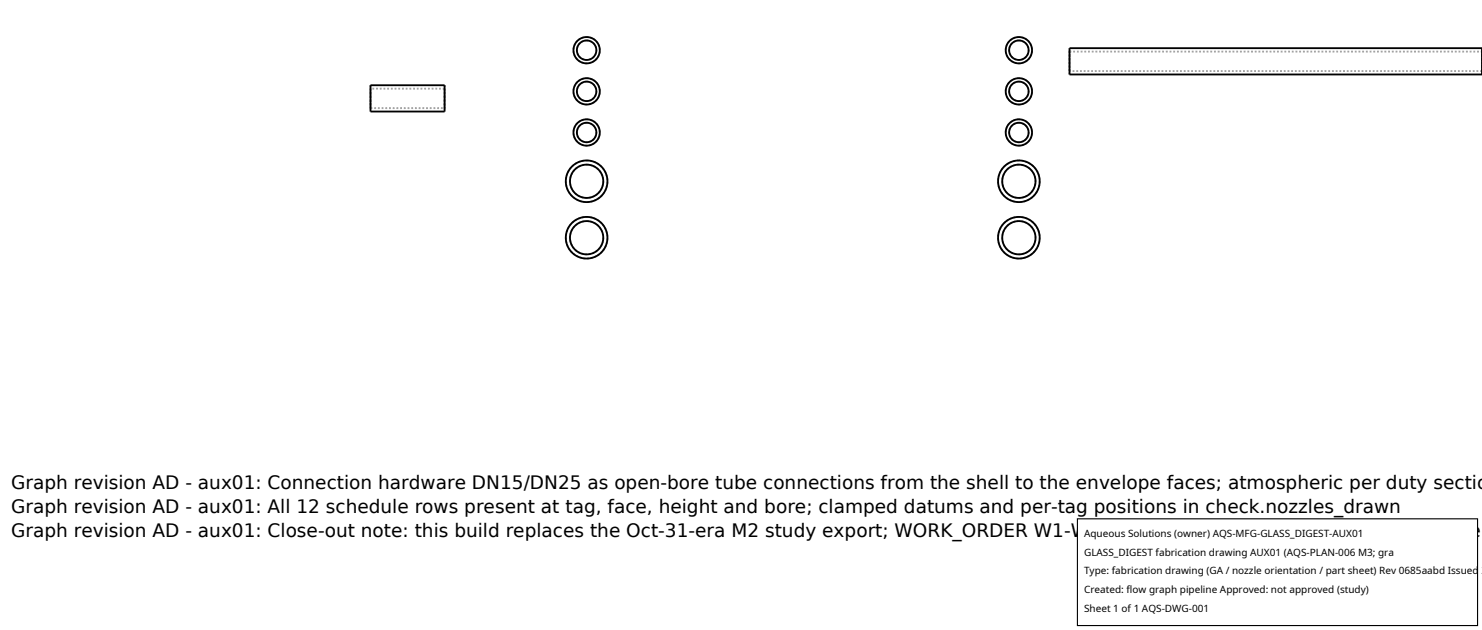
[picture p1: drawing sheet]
<svg xmlns="http://www.w3.org/2000/svg" width="212mm" height="90mm" viewBox="0 0 212 90" stroke-linecap="round" stroke-linejoin="round" font-family="sans-serif">
<defs><g id="words">
<g font-size="2.6">
<text x="1.6" y="69.8">Graph revision AD - aux01: Connection hardware DN15/DN25 as open-bore tube connections from the shell to the envelope faces; atmospheric per duty sectio</text>
<text x="1.6" y="73.3">Graph revision AD - aux01: All 12 schedule rows present at tag, face, height and bore; clamped datums and per-tag positions in check.nozzles_drawn</text>
<text x="1.6" y="76.7">Graph revision AD - aux01: Close-out note: this build replaces the Oct-31-era M2 study export; WORK_ORDER W1-W12, make-or-buy BOM, fasteners, check re</text>
</g>
<g font-size="1.4">
<text x="154.8" y="76.6">Aqueous Solutions (owner) AQS-MFG-GLASS_DIGEST-AUX01</text>
<text x="154.8" y="79.3">GLASS_DIGEST fabrication drawing AUX01 (AQS-PLAN-006 M3; gra</text>
<text x="154.8" y="82">Type: fabrication drawing (GA / nozzle orientation / part sheet) Rev 0685aabd Issued 2</text>
<text x="154.8" y="84.7">Created: flow graph pipeline Approved: not approved (study)</text>
<text x="154.8" y="87.4">Sheet 1 of 1 AQS-DWG-001</text>
</g>
</g></defs>
<g fill="none" stroke="#a0a0a0" stroke-width=".26" stroke-dasharray=".3 .3" stroke-linecap="butt">
<path d="M52.9 12.2v3.7M52.9 12.7v2.7M52.9 15.4v-2.7M52.9 15.4h10.6M63.5 12.2v3.7M63.5 12.7h-10.6M63.5 12.7v2.7M63.5 15.4v-2.7M83.8 17l.7 .2 .6 .4 .4 .6 .2 .7-.2 .7-.3 .6-.6 .4-.8 .2-.7-.1-.6-.4-.4-.7-.2-.7 .2-.7 .3-.6 .7-.4 .7-.2M83.8 17.5l.5 .1 .5 .3 .3 .5 .1 .5-.1 .5-.3 .5-.5 .3-.5 .1-.6-.1-.4-.3-.3-.4-.1-.6 .1-.5 .3-.5 .4-.3 .6-.1M83.8 5.3l.7 .1 .6 .4 .4 .6 .2 .7-.2 .7-.3 .7-.7 .4-.7 .1-.7-.1-.6-.4-.4-.6-.2-.7 .1-.7 .4-.6 .7-.5 .7-.1M83.8 5.8l.5 .1 .4 .3 .3 .4 .2 .5-.1 .6-.3 .4-.5 .4-.5 .1-.5-.1-.5-.4-.3-.4-.1-.5 .1-.5 .3-.5 .4-.3 .6-.1"/>
<path d="M83.8 11.2l.6 .1 .7 .4 .4 .6 .2 .7-.2 .7-.4 .7-.6 .4-.7 .1-.7-.1-.6-.4-.4-.6-.2-.7 .1-.7 .4-.7 .6-.4 .8-.1M83.8 11.7h.4l.5 .3 .3 .3 .1 .5 .1 .4-.2 .5-.3 .4-.4 .2a1.39 1.39 0 0 1-1.9-1 1.39 1.39 0 0 1 1.4-1.6M145.5 11.2l-.6 .1-.7 .4-.4 .6-.2 .7 .2 .7 .4 .7 .6 .4 .7 .1 .7-.1 .6-.4 .5-.6 .1-.7-.1-.7-.4-.7-.6-.4-.8-.1M145.5 11.7h-.4l-.5 .3-.3 .3-.1 .5-.1 .4 .2 .5 .3 .4 .4 .2a1.39 1.39 0 0 0 1.9-1 1.39 1.39 0 0 0-1.4-1.6M145.5 5.3l-.7 .1-.6 .4-.4 .6-.2 .7 .2 .7 .3 .7 .7 .4 .7 .1 .7-.1 .6-.4 .5-.6 .1-.7-.1-.7-.4-.6-.7-.5-.7-.1M145.5 5.8l-.5 .1-.4 .3-.3 .4-.2 .5 .1 .6 .3 .4 .5 .4 .5 .1 .5-.1 .5-.4 .3-.4 .1-.5-.1-.5-.3-.5-.4-.3-.6-.1M145.5 17l-.7 .2-.6 .4-.4 .6-.2 .7 .2 .7 .3 .6 .6 .4 .8 .2 .7-.1 .6-.4 .5-.7 .1-.7-.1-.7-.4-.6-.7-.4-.7-.2M145.5 17.5l-.5 .1-.5 .3-.3 .5-.1 .5 .1 .5 .3 .5 .5 .3 .5 .1 .6-.1 .4-.3 .3-.4 .1-.6-.1-.5-.3-.5-.4-.3-.6-.1M152.8 10.6v-3.7M152.8 7.4h58.9M152.8 7.4v2.7M152.8 10.1v-2.7"/>
<path d="M211.7 10.6v-3.7M211.7 7.4v2.7M211.7 10.1v-2.7M211.7 10.1h-58.9M83.8 31l1.1 .2 1 .6 .6 1 .3 1.1-.3 1.2-.6 .9-1 .7-1.1 .2-1.1-.2-1-.6-.6-1-.3-1.1 .2-1.1 .7-1.1 1-.6 1.1-.2M83.8 31.6l.8 .1 .7 .4 .5 .6 .3 .7v.8l-.2 .8-.4 .6-.7 .5a2.38 2.38 0 0 1-3.3-1.6 2.38 2.38 0 0 1 2.3-2.9M83.8 22.9l1.1 .2 1 .7 .6 .9 .3 1.2-.3 1.1-.6 1-1 .6-1.1 .3-1.1-.3-1-.6-.6-.9-.3-1.2 .2-1.1 .6-1 1.1-.7 1.1-.2M83.8 23.5l.9 .2 .8 .5 .5 .8 .2 .9-.2 .9-.5 .7-.8 .6-.9 .2-.9-.2-.8-.5-.5-.8-.2-.9 .2-.9 .5-.8 .8-.5 .9-.2M145.5 31l-1.1 .2-1 .6-.6 1-.3 1.1 .3 1.2 .6 .9 1 .7 1.1 .2 1.1-.2 1-.6 .6-1 .3-1.1-.2-1.1-.7-1.1-1-.6-1.1-.2M145.5 31.6l-.8 .1-.7 .4-.5 .6-.3 .7v.8l.2 .8 .5 .6 .6 .5a2.38 2.38 0 0 0 3.3-1.6 2.38 2.38 0 0 0-2.3-2.9M145.5 22.9l-1.1 .2-1 .7-.6 .9-.3 1.2 .3 1.1 .6 1 1 .6 1.1 .3 1.1-.3 1-.6 .6-.9 .3-1.2-.2-1.1-.6-1-1-.7-1.2-.2M145.5 23.5l-.9 .2-.7 .5-.6 .8-.2 .9 .2 .9 .5 .7 .8 .6 .9 .2 .9-.2 .8-.5 .5-.8 .2-.9-.2-.9-.5-.8-.8-.5-.9-.2"/>
</g>
<g fill="none" stroke="#000" stroke-width=".26">
<path d="M52.9 12.2h10.6v3.7h-10.6zM152.8 6.9h58.9v3.7h-58.9z"/>
<circle cx="83.8" cy="13" r="1.39"/>
<circle cx="83.8" cy="7.2" r="1.39"/>
<circle cx="83.8" cy="13" r="1.88"/>
<circle cx="83.8" cy="7.2" r="1.88"/>
<circle cx="83.8" cy="18.9" r="1.88"/>
<circle cx="83.8" cy="18.9" r="1.39"/>
<circle cx="145.5" cy="18.9" r="1.39"/>
<circle cx="145.5" cy="18.9" r="1.88"/>
<circle cx="145.5" cy="7.2" r="1.88"/>
<circle cx="145.5" cy="13" r="1.88"/>
<circle cx="145.5" cy="7.2" r="1.39"/>
<circle cx="145.5" cy="13" r="1.39"/>
<circle cx="83.8" cy="25.9" r="2.38"/>
<circle cx="83.8" cy="25.9" r="2.97"/>
<circle cx="83.8" cy="33.9" r="2.38"/>
<circle cx="83.8" cy="33.9" r="2.97"/>
<circle cx="145.5" cy="33.9" r="2.97"/>
<circle cx="145.5" cy="33.9" r="2.38"/>
<circle cx="145.5" cy="25.9" r="2.38"/>
<circle cx="145.5" cy="25.9" r="2.97"/>
</g>
<path d="M153.9 74.1h57.1v15.2h-57.1z" fill="#fff" stroke="#000" stroke-width=".16"/>
<use href="#words"/>
</svg>
